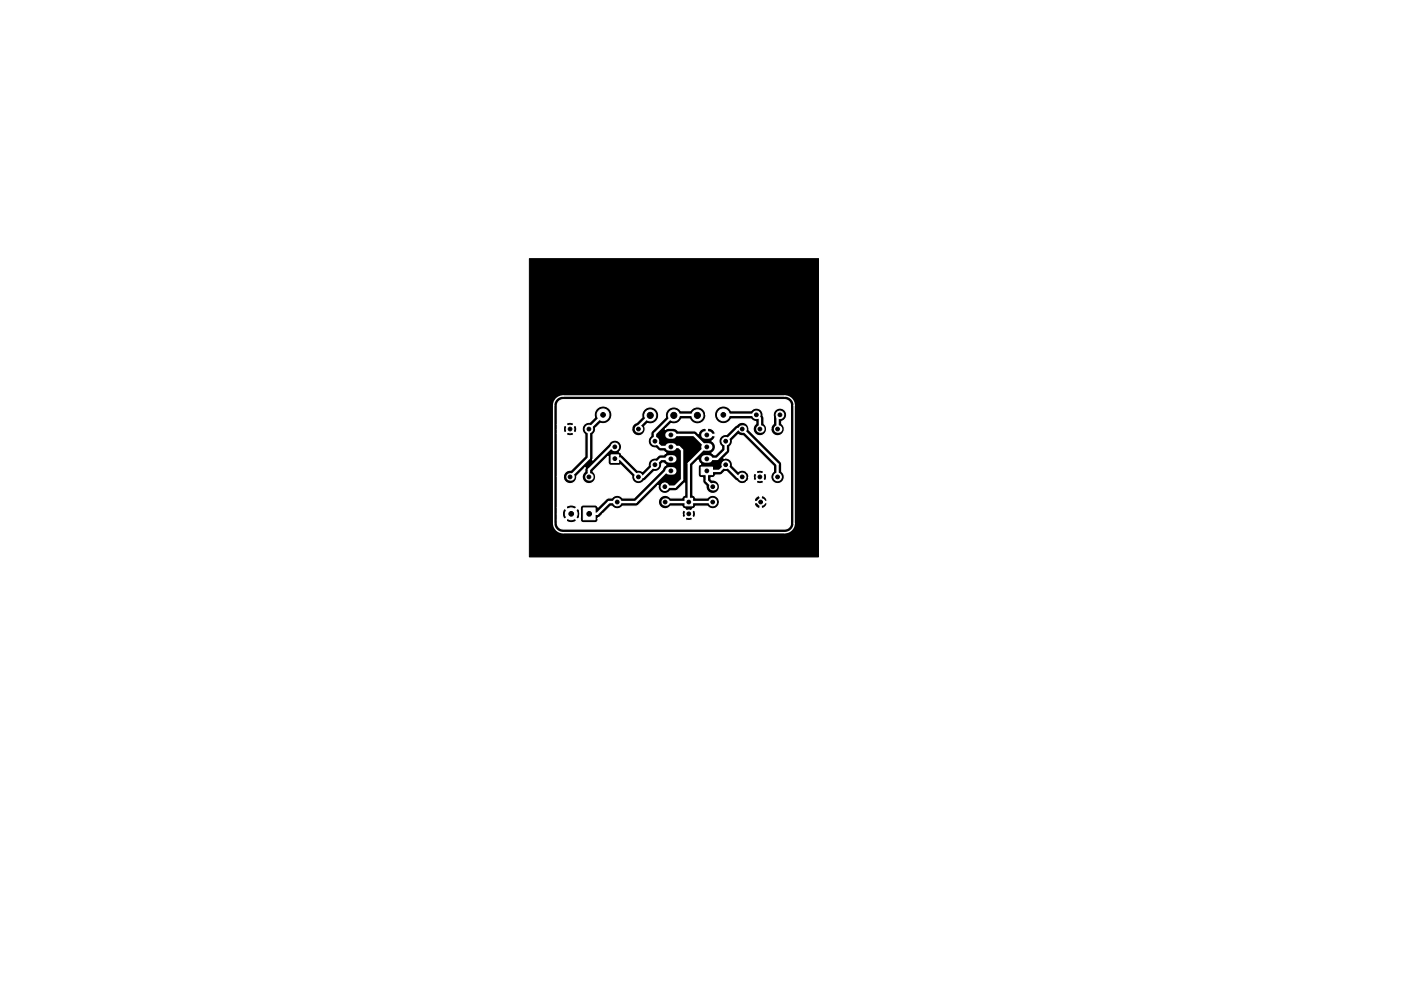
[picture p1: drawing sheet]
<svg xmlns="http://www.w3.org/2000/svg" width="297mm" height="210mm" viewBox="0 0 297 210" stroke-linecap="round" stroke-linejoin="round" font-family="sans-serif">
<path d="M112.2 54.9h61.3v63.3h-61.3z" fill="#000" stroke="#000" stroke-width=".21"/>
<path d="M168.4 86v25M168.4 86a2 2 0 0 0-2-2h-47a2 2 0 0 0-2 2v25a2 2 0 0 0 2 2h47a2 2 0 0 0 2-2" fill="none" stroke="#fff" stroke-width=".3"/>
<g fill="#fff" stroke="#fff" stroke-width=".21">
<path d="M123.7 107.8h2.5v2.5h-2.5z"/>
<path d="M148.7 99.1h2.4v1.6h-2.4z"/>
<circle cx="127.9" cy="88" r="1.25"/>
<circle cx="153.4" cy="88" r="1.25"/>
<circle cx="121.1" cy="109" r="1.25"/>
<circle cx="147.9" cy="88.1" r="1.17"/>
<circle cx="142.9" cy="88.1" r="1.17"/>
<circle cx="137.9" cy="88.1" r="1.17"/>
</g>
<path d="M141.8 99.9h.8M141.8 92.3h.8M141.8 97.4h.8M141.8 94.8h.8M149.5 92.3h.8M149.5 97.4h.8M149.5 94.8h.8" fill="none" stroke="#fff" stroke-width="1.6"/>
<circle cx="120.9" cy="101.2" r=".8" fill="#fff"/>
<circle cx="120.9" cy="91" r=".8" fill="#fff" stroke="#fff" stroke-width=".21"/>
<circle cx="124.9" cy="101.2" r=".8" fill="#fff"/>
<circle cx="124.9" cy="91" r=".8" fill="#fff" stroke="#fff" stroke-width=".21"/>
<circle cx="135.4" cy="91" r=".8" fill="#fff"/>
<circle cx="135.4" cy="101.2" r=".8" fill="#fff" stroke="#fff" stroke-width=".21"/>
<circle cx="151.1" cy="103.3" r=".8" fill="#fff"/>
<circle cx="141" cy="103.3" r=".8" fill="#fff" stroke="#fff" stroke-width=".21"/>
<circle cx="157.4" cy="91" r=".8" fill="#fff"/>
<circle cx="157.4" cy="101.2" r=".8" fill="#fff" stroke="#fff" stroke-width=".21"/>
<circle cx="164.9" cy="91" r=".8" fill="#fff"/>
<circle cx="164.9" cy="101.2" r=".8" fill="#fff" stroke="#fff" stroke-width=".21"/>
<circle cx="161.1" cy="91" r=".8" fill="#fff"/>
<circle cx="161.1" cy="101.2" r=".8" fill="#fff" stroke="#fff" stroke-width=".21"/>
<circle cx="161.3" cy="106.5" r=".8" fill="#fff"/>
<circle cx="151.1" cy="106.5" r=".8" fill="#fff" stroke="#fff" stroke-width=".21"/>
<circle cx="141" cy="106.5" r=".8" fill="#fff"/>
<g fill="#fff" stroke="#fff" stroke-width=".21">
<path d="M129.6 96.5h1.6v1.6h-1.6z"/>
<path d="M145.2 105.7h1.6v1.6h-1.6z"/>
<circle cx="130.9" cy="106.5" r=".8"/>
<circle cx="130.4" cy="94.8" r=".8"/>
<circle cx="138.9" cy="93.6" r=".8"/>
<circle cx="138.9" cy="98.6" r=".8"/>
<circle cx="153.9" cy="93.6" r=".8"/>
<circle cx="153.9" cy="98.6" r=".8"/>
<circle cx="160.4" cy="88" r=".8"/>
<circle cx="165.4" cy="88" r=".8"/>
<circle cx="146" cy="109" r=".8"/>
</g>
<g fill="none" stroke="#fff" stroke-width=".5">
<path d="M127.9 88l-3 3v6.2l-4 4M130.4 94.8h-.7l-4.8 4.8v1.6M130.4 97.3h1.1l3.9 3.9h.9l3.8-3.8h2.1M137.9 88l-2.5 2.5v.5M138.9 98.6h.1M142.2 99.9h-.8l-6.6 6.6h-5.7l-2.5 2.5h-1.7M142.2 92.3h4.9l2.6 2.5M147.9 88h-5l-4 4v1.6l1.2 1.2h3.8l.7 .7v6.3l-1.5 1.5h-2.1M149.9 94.8h-.3l-3.6 3.5v8.2M149.9 97.4h2.2l1.8-1.8v-2l2.5-2.6h1l7.5 7.5v2.7M153.4 88h7l.7 .8v2.2M165.4 88l-.5 .5v2.5"/>
<path d="M141 106.5h10.1M157.4 101.2h-1l-2.5-2.6-1.3 1.3h-2.7v2.1l1.2 1.3"/>
</g>
<path d="M118.5 85.2l.9-.4h47.2a1.16 1.16 0 0 1 1 1.2v25.1a1.21 1.21 0 0 1-1.2 1.1h-47.2a1.43 1.43 0 0 1-1-1.9h1.8l.1 .3 .7 .3h.7l.6-.3 .1-.3-1.1-1.1-1.1 1.1h-1.8v-1.2h1a1.04 1.04 0 0 0 .6 1.1l1.1-1.2h.4l1.1 1.2 .3-.2 .2-.3 .1-.7-.3-1-.3-.1-1.1 1.1h-.4l-1.1-1.1a1.15 1.15 0 0 0-.6 1.2h-1v-1.4h1.8l1.1 1.1 1.1-1.1-.1-.3-.3-.2-.7-.1-1 .3-.1 .3h-1.8v-6.7h1.2a1.44 1.44 0 0 0 1.5 1.6 1.44 1.44 0 0 0 1.4-1.6l1.8-1.8-.2 .9a1.45 1.45 0 0 0 0 2.1 1.45 1.45 0 0 0 2.1-.1 1.45 1.45 0 0 0-.3-2.1l3.2-3.2v1.3a.64 .64 0 0 0 .7 .6l1.9-.1 2.4 2.4a1.49 1.49 0 0 0 1 1.6 1.49 1.49 0 0 0 1.7-.6l2.1-2a1.44 1.44 0 0 0 1.6-1.6l.4-.1 .5 .3-.6 .5-.2 .5-6 6h-2.4a1.43 1.43 0 0 0-2.3 0l-1.1 .2-1.8 1.8-.5-.5h-2.6a.64 .64 0 0 0-.7 .7v2.5l.2 .4 .5 .2h2.5a.69 .69 0 0 0 .6-.9h18.4l.1 .3 .8 .2 .7-.2 .1-.3-.9-.8-.8 .8h-18.4l1-.9h16.8l.2 .7h.2l.9-.8h.3l.8 .8a.96 .96 0 0 0 0-1.6l-.8 .8h-.3l-.9-.8-.2 .1-.2 .8h-16.8l1.7-1.7h.2a1.43 1.43 0 0 0 2.3 0h2.8l.5-.1 4.2-4.3v.1a1.44 1.44 0 0 0 .9 1.5 1.44 1.44 0 0 0 1.7-.4l1.5-.2 1.6-1.5v2.6l-.4 .2-.2 .3h-2.5a1.44 1.44 0 0 0-2.1-.1 1.44 1.44 0 0 0 .1 2.1 1.44 1.44 0 0 0 2.1-.2h2.4l.2 .4 .4 .2 .8 .8 .8-.8 .5-.2 .2-.4h2.5a1.43 1.43 0 0 0 1.4 .5 1.43 1.43 0 0 0 1.1-1h7.4l.3 .6a.77 .77 0 0 0 .9 .3v-1.2h.3v1.2l.2 .1 .5-.2 .4-.4 .2-.4-.2-.3h-2.5l-.1 .3h-7.4v-.7h7.4l.1 .2h1.1v-1.2h.3v1.2h1.1a1.03 1.03 0 0 0-1.4-1.2 1.07 1.07 0 0 0-1.2 1l-7.4-.1a1.44 1.44 0 0 0-2.5-.5h-2.5l-.2-.3-.4-.2v-6.4l1.1-1.1 .6 .9-.4 .2-.2 .3v1.8a.73 .73 0 0 0 1 .5v1.1l.7 .7a1.44 1.44 0 0 0 1.4 1.6 1.44 1.44 0 0 0 1.5-1.5 1.44 1.44 0 0 0-1.7-1.4l-.2-.2v-.3a.72 .72 0 0 0 1-.5l1.2-.1 .8-.7h.3l2.1 2a1.54 1.54 0 0 0 2.3 .2h1.9l.1 .2 .5 .2 1-.2v-.2l-.8-.8-.8 .8h-1.9l.4-.9h.9a.63 .63 0 0 0 .4 .7l.8-.8h.4l.8 .8 .2-.1 .3-.8-.3-.7h-.2l-.8 .8h-.4l-.8-.8a.77 .77 0 0 0-.4 .9h-.9l-.1-.5-.3-.6h1.9l.8 .8 .8-.8v-.3l-.9-.2-.6 .2-.1 .3h-1.9a1.42 1.42 0 0 0-1.9-.2l-1.2-1.3a1.44 1.44 0 0 0-1.9-1.5l1.3-1.3v-1.2l.4-.4 .2-.9 1.2-1.2 1 .3 6.5 6.4v1.2a1.44 1.44 0 0 0-.2 2.1 1.44 1.44 0 0 0 2.1 0 1.44 1.44 0 0 0-.2-2.1l.1-1.6-.2-.5-6.8-6.8a1.48 1.48 0 0 0-1-1.5 1.48 1.48 0 0 0-1.7 .5l-2.1 2a1.44 1.44 0 0 0-1.5 .9 1.44 1.44 0 0 0 .5 1.6v.5l-1.3 1.3h-.3l-.5-.4a1.43 1.43 0 0 0 0-2.5l.5-.4a.55 .55 0 0 0 .1-.8h-1.8v-1.5h.3v1.3h1.5l.2-.3a1.55 1.55 0 0 0-2-1 1.35 1.35 0 0 0-1.6 1.1l-.8-.6h-3.5l-.6-.4-.5-.1a2.3 2.3 0 0 0-1.7 .2l1.3-1.2a1.8 1.8 0 0 0 2.2-1l1.8 .1a1.81 1.81 0 0 0 2.1 .8 1.81 1.81 0 0 0 1.2-2h1.9v.4a1.89 1.89 0 0 0 1.5 1.7 1.89 1.89 0 0 0 2-1h4.2l.5 .4 .5 .2v.4a1.44 1.44 0 0 0 .3 2.5 1.44 1.44 0 0 0 2-1.5h.9v.3a1.44 1.44 0 0 0 2.2 1.1 1.44 1.44 0 0 0 .1-2.4l.1-.5a1.45 1.45 0 0 0 .9-1.9 1.45 1.45 0 0 0-1.9-.8 1.45 1.45 0 0 0-.8 1.9v1.3l-.4 .4-.2 .6h-.9l-.1-.6-.4-.4-.1-1.6a1.49 1.49 0 0 0-.9-1.6 1.49 1.49 0 0 0-1.8 .4h-4.2a1.89 1.89 0 0 0-2-.9 1.89 1.89 0 0 0-1.5 1.6h-1.9v-.2a1.81 1.81 0 0 0-1.5-1.3 1.81 1.81 0 0 0-1.7 .8h-2l-.1-.1a1.81 1.81 0 0 0-2.2-.5 1.81 1.81 0 0 0-1 2l-3 3-.2 1a1.44 1.44 0 0 0-.4 1.7 1.44 1.44 0 0 0 1.5 .8l.7 .6 1 .1 .5 .4-.5 .4h-.9l-.8 .7a1.43 1.43 0 0 0-1.6 1.6l-1.2 1.2-1-.2-3.9-3.9a1.45 1.45 0 0 0-.1-2.3 1.45 1.45 0 0 0-2.2 .6l-3.4 3.4 .1-5.4 .4-.5 .2-.8h7.6a1.44 1.44 0 0 0 1.7 1.6 1.44 1.44 0 0 0 1.1-2l.6-.6a1.81 1.81 0 0 0 2.4-1.5 1.81 1.81 0 0 0-1.9-2.1 1.81 1.81 0 0 0-1.7 2.2l-1.1 1.1-.8 .5-.3 .8h-7.6l1-1.1a1.89 1.89 0 0 0 2.4-1.6 1.89 1.89 0 0 0-2-2.1 1.89 1.89 0 0 0-1.6 2.5l-1.1 1a1.44 1.44 0 0 0-1.5 .9 1.44 1.44 0 0 0 .5 1.7v4.6l-3 3a1.44 1.44 0 0 0-1.6 1.2h-1.2v-9h1.8l.1 .3 .8 .2 .7-.2 .1-.3-.8-.8-.9 .8h-1.8v-.9h1.2a.63 .63 0 0 0 .5 .7l.8-.8h.3l.9 .8h.2l.2-.8-.2-.7-.2-.1-.9 .8h-.3l-.8-.8a.78 .78 0 0 0-.5 .9h-1.2v-1.1h1.8l.9 .8 .8-.8-.1-.2-.8-.2-.7 .2-.1 .2h-1.8v-3.9z" fill="#fff" stroke="#fff" stroke-width=".25"/>
<g fill="#000" stroke="#000" stroke-width=".21">
<circle cx="120.9" cy="91" r=".4"/>
<circle cx="124.9" cy="91" r=".4"/>
<circle cx="127.9" cy="88" r=".5"/>
<circle cx="130.4" cy="97.3" r=".4"/>
<circle cx="130.4" cy="94.8" r=".4"/>
<circle cx="135.4" cy="91" r=".4"/>
<circle cx="137.9" cy="88.1" r=".65"/>
<circle cx="138.9" cy="93.6" r=".4"/>
<circle cx="138.9" cy="98.6" r=".4"/>
<circle cx="142.2" cy="97.4" r=".4"/>
<circle cx="142.2" cy="94.8" r=".4"/>
<circle cx="142.2" cy="99.9" r=".4"/>
<circle cx="142.2" cy="92.3" r=".4"/>
<circle cx="142.9" cy="88.1" r=".65"/>
<circle cx="147.9" cy="88.1" r=".65"/>
<circle cx="149.9" cy="99.9" r=".4"/>
<circle cx="149.9" cy="92.3" r=".4"/>
<circle cx="149.9" cy="94.8" r=".4"/>
<circle cx="149.9" cy="97.4" r=".4"/>
<circle cx="153.4" cy="88" r=".5"/>
<circle cx="153.9" cy="98.6" r=".4"/>
<circle cx="153.9" cy="93.6" r=".4"/>
<circle cx="157.4" cy="91" r=".4"/>
<circle cx="160.4" cy="88" r=".4"/>
<circle cx="161.1" cy="91" r=".4"/>
<circle cx="164.9" cy="91" r=".4"/>
<circle cx="165.4" cy="88" r=".4"/>
<circle cx="120.9" cy="101.2" r=".4"/>
<circle cx="121.1" cy="109" r=".5"/>
<circle cx="124.9" cy="101.2" r=".4"/>
<circle cx="124.9" cy="109" r=".5"/>
<circle cx="130.9" cy="106.5" r=".4"/>
<circle cx="135.4" cy="101.2" r=".4"/>
<circle cx="141" cy="103.3" r=".4"/>
<circle cx="141" cy="106.5" r=".4"/>
<circle cx="146" cy="109" r=".4"/>
<circle cx="146" cy="106.5" r=".4"/>
<circle cx="151.1" cy="106.5" r=".4"/>
<circle cx="151.1" cy="103.3" r=".4"/>
<circle cx="157.4" cy="101.2" r=".4"/>
<circle cx="161.1" cy="101.2" r=".4"/>
<circle cx="161.3" cy="106.5" r=".4"/>
<circle cx="164.9" cy="101.2" r=".4"/>
</g>
</svg>
